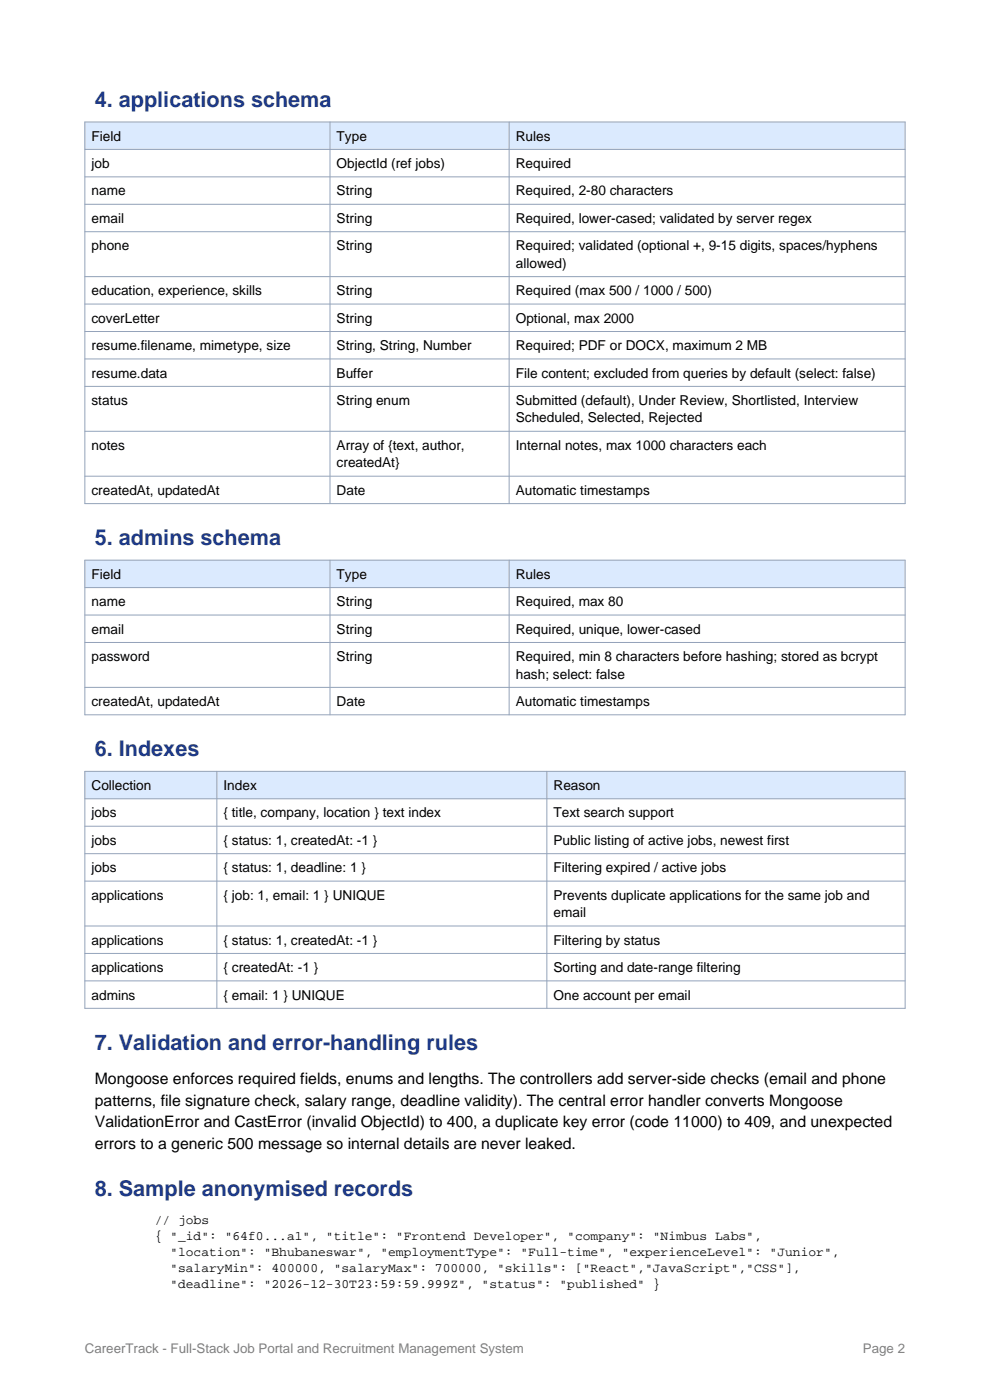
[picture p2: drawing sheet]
<svg xmlns="http://www.w3.org/2000/svg" width="210mm" height="297mm" viewBox="0 0 210 297" stroke-linecap="round" stroke-linejoin="round" font-family="sans-serif">
<defs><g id="words">
<g font-size="4.6" fill="#1e3a8a">
<text x="20.1" y="22.7">4. applications schema</text>
<text x="20.1" y="115.7">5. admins schema</text>
<text x="20.1" y="160.5">6. Indexes</text>
<text x="20.1" y="222.7">7. Validation and error-handling rules</text>
<text x="20.1" y="253.8">8. Sample anonymised records</text>
</g>
<g font-size="3.4">
<text x="20.1" y="230">Mongoose enforces required fields, enums and lengths. The controllers add server-side checks (email and phone</text>
<text x="20.1" y="234.5">patterns, file signature check, salary range, deadline validity). The central error handler converts Mongoose</text>
<text x="20.1" y="239.1">ValidationError and CastError (invalid ObjectId) to 400, a duplicate key error (code 11000) to 409, and unexpected</text>
<text x="20.1" y="243.7">errors to a generic 500 message so internal details are never leaked.</text>
</g>
<g font-size="2.9">
<text x="19.4" y="29.8">Field</text>
<text x="71.4" y="29.8">Type</text>
<text x="109.4" y="29.8">Rules</text>
<text x="19.4" y="35.6">job</text>
<text x="71.4" y="35.6">ObjectId (ref jobs)</text>
<text x="109.4" y="35.6">Required</text>
<text x="19.4" y="41.5">name</text>
<text x="71.4" y="41.5">String</text>
<text x="109.4" y="41.5">Required, 2-80 characters</text>
<text x="19.4" y="47.3">email</text>
<text x="71.4" y="47.3">String</text>
<text x="109.4" y="47.3">Required, lower-cased; validated by server regex</text>
<text x="19.4" y="53.1">phone</text>
<text x="71.4" y="53.1">String</text>
<text x="109.4" y="53.1">Required; validated (optional +, 9-15 digits, spaces/hyphens</text>
<text x="109.4" y="56.8">allowed)</text>
<text x="19.4" y="62.6">education, experience, skills</text>
<text x="71.4" y="62.6">String</text>
<text x="109.4" y="62.6">Required (max 500 / 1000 / 500)</text>
<text x="19.4" y="68.5">coverLetter</text>
<text x="71.4" y="68.5">String</text>
<text x="109.4" y="68.5">Optional, max 2000</text>
<text x="19.4" y="74.3">resume.filename, mimetype, size</text>
<text x="71.4" y="74.3">String, String, Number</text>
<text x="109.4" y="74.3">Required; PDF or DOCX, maximum 2 MB</text>
<text x="19.4" y="80.1">resume.data</text>
<text x="71.4" y="80.1">Buffer</text>
<text x="109.4" y="80.1">File content; excluded from queries by default (select: false)</text>
<text x="19.4" y="85.9">status</text>
<text x="71.4" y="85.9">String enum</text>
<text x="109.4" y="85.9">Submitted (default), Under Review, Shortlisted, Interview</text>
<text x="109.4" y="89.6">Scheduled, Selected, Rejected</text>
<text x="19.4" y="95.4">notes</text>
<text x="71.4" y="95.4">Array of {text, author,</text>
<text x="109.4" y="95.4">Internal notes, max 1000 characters each</text>
<text x="71.4" y="99.1">createdAt}</text>
<text x="19.4" y="105">createdAt, updatedAt</text>
<text x="71.4" y="105">Date</text>
<text x="109.4" y="105">Automatic timestamps</text>
<text x="19.4" y="122.8">Field</text>
<text x="71.4" y="122.8">Type</text>
<text x="109.4" y="122.8">Rules</text>
<text x="19.4" y="128.6">name</text>
<text x="71.4" y="128.6">String</text>
<text x="109.4" y="128.6">Required, max 80</text>
<text x="19.4" y="134.4">email</text>
<text x="71.4" y="134.4">String</text>
<text x="109.4" y="134.4">Required, unique, lower-cased</text>
<text x="19.4" y="140.2">password</text>
<text x="71.4" y="140.2">String</text>
<text x="109.4" y="140.2">Required, min 8 characters before hashing; stored as bcrypt</text>
<text x="109.4" y="144">hash; select: false</text>
<text x="19.4" y="149.8">createdAt, updatedAt</text>
<text x="71.4" y="149.8">Date</text>
<text x="109.4" y="149.8">Automatic timestamps</text>
<text x="19.4" y="167.6">Collection</text>
<text x="47.4" y="167.6">Index</text>
<text x="117.4" y="167.6">Reason</text>
<text x="19.4" y="173.4">jobs</text>
<text x="47.4" y="173.4">{ title, company, location } text index</text>
<text x="117.4" y="173.4">Text search support</text>
<text x="19.4" y="179.2">jobs</text>
<text x="47.4" y="179.2">{ status: 1, createdAt: -1 }</text>
<text x="117.4" y="179.2">Public listing of active jobs, newest first</text>
<text x="19.4" y="185.1">jobs</text>
<text x="47.4" y="185.1">{ status: 1, deadline: 1 }</text>
<text x="117.4" y="185.1">Filtering expired / active jobs</text>
<text x="19.4" y="190.9">applications</text>
<text x="47.4" y="190.9">{ job: 1, email: 1 } UNIQUE</text>
<text x="117.4" y="190.9">Prevents duplicate applications for the same job and</text>
<text x="117.4" y="194.6">email</text>
<text x="19.4" y="200.4">applications</text>
<text x="47.4" y="200.4">{ status: 1, createdAt: -1 }</text>
<text x="117.4" y="200.4">Filtering by status</text>
<text x="19.4" y="206.2">applications</text>
<text x="47.4" y="206.2">{ createdAt: -1 }</text>
<text x="117.4" y="206.2">Sorting and date-range filtering</text>
<text x="19.4" y="212">admins</text>
<text x="47.4" y="212">{ email: 1 } UNIQUE</text>
<text x="117.4" y="212">One account per email</text>
</g>
<g font-size="2.8">
<text x="32.8" y="259.7">// jobs</text>
<text x="32.8" y="263.1">{ &quot;_id&quot;: &quot;64f0...a1&quot;, &quot;title&quot;: &quot;Frontend Developer&quot;, &quot;company&quot;: &quot;Nimbus Labs&quot;,</text>
<text x="36.1" y="266.5">&quot;location&quot;: &quot;Bhubaneswar&quot;, &quot;employmentType&quot;: &quot;Full-time&quot;, &quot;experienceLevel&quot;: &quot;Junior&quot;,</text>
<text x="36.1" y="269.9">&quot;salaryMin&quot;: 400000, &quot;salaryMax&quot;: 700000, &quot;skills&quot;: [&quot;React&quot;,&quot;JavaScript&quot;,&quot;CSS&quot;],</text>
<text x="36.1" y="273.2">&quot;deadline&quot;: &quot;2026-12-30T23:59:59.999Z&quot;, &quot;status&quot;: &quot;published&quot; }</text>
</g>
<g font-size="2.8" fill="#808080">
<text x="18" y="287">CareerTrack - Full-Stack Job Portal and Recruitment Management System</text>
<text x="183.1" y="287">Page 2</text>
</g>
</g></defs>
<path d="M18 25.9h174v5.8h-174z" fill-rule="evenodd" fill="#dbeafe"/>
<g fill="none" stroke="#94a3b8" stroke-width=".21">
<path d="M18 25.9h174v80.9h-174zM18 31.7h174M18 37.5h174M70 25.9v80.9M108 25.9v80.9M18 43.3h174M18 49.2h174M18 58.7h174M18 64.5h174M18 70.3h174M18 76.1h174M18 82h174"/>
<path d="M18 91.5h174M18 101h174"/>
</g>
<path d="M18 118.8h174v5.9h-174z" fill-rule="evenodd" fill="#dbeafe"/>
<path d="M18 118.8h174v32.8h-174zM70 118.8v32.8M108 118.8v32.8M18 124.7h174M18 130.5h174M18 136.3h174M18 145.8h174" fill="none" stroke="#94a3b8" stroke-width=".21"/>
<path d="M18 163.6h174v5.9h-174z" fill-rule="evenodd" fill="#dbeafe"/>
<path d="M18 163.6h174v50.3h-174zM18 169.5h174M18 175.3h174M46 163.6v50.3M116 163.6v50.3M18 181.1h174M18 186.9h174M18 196.4h174M18 202.3h174M18 208.1h174" fill="none" stroke="#94a3b8" stroke-width=".21"/>
<use href="#words"/>
</svg>
